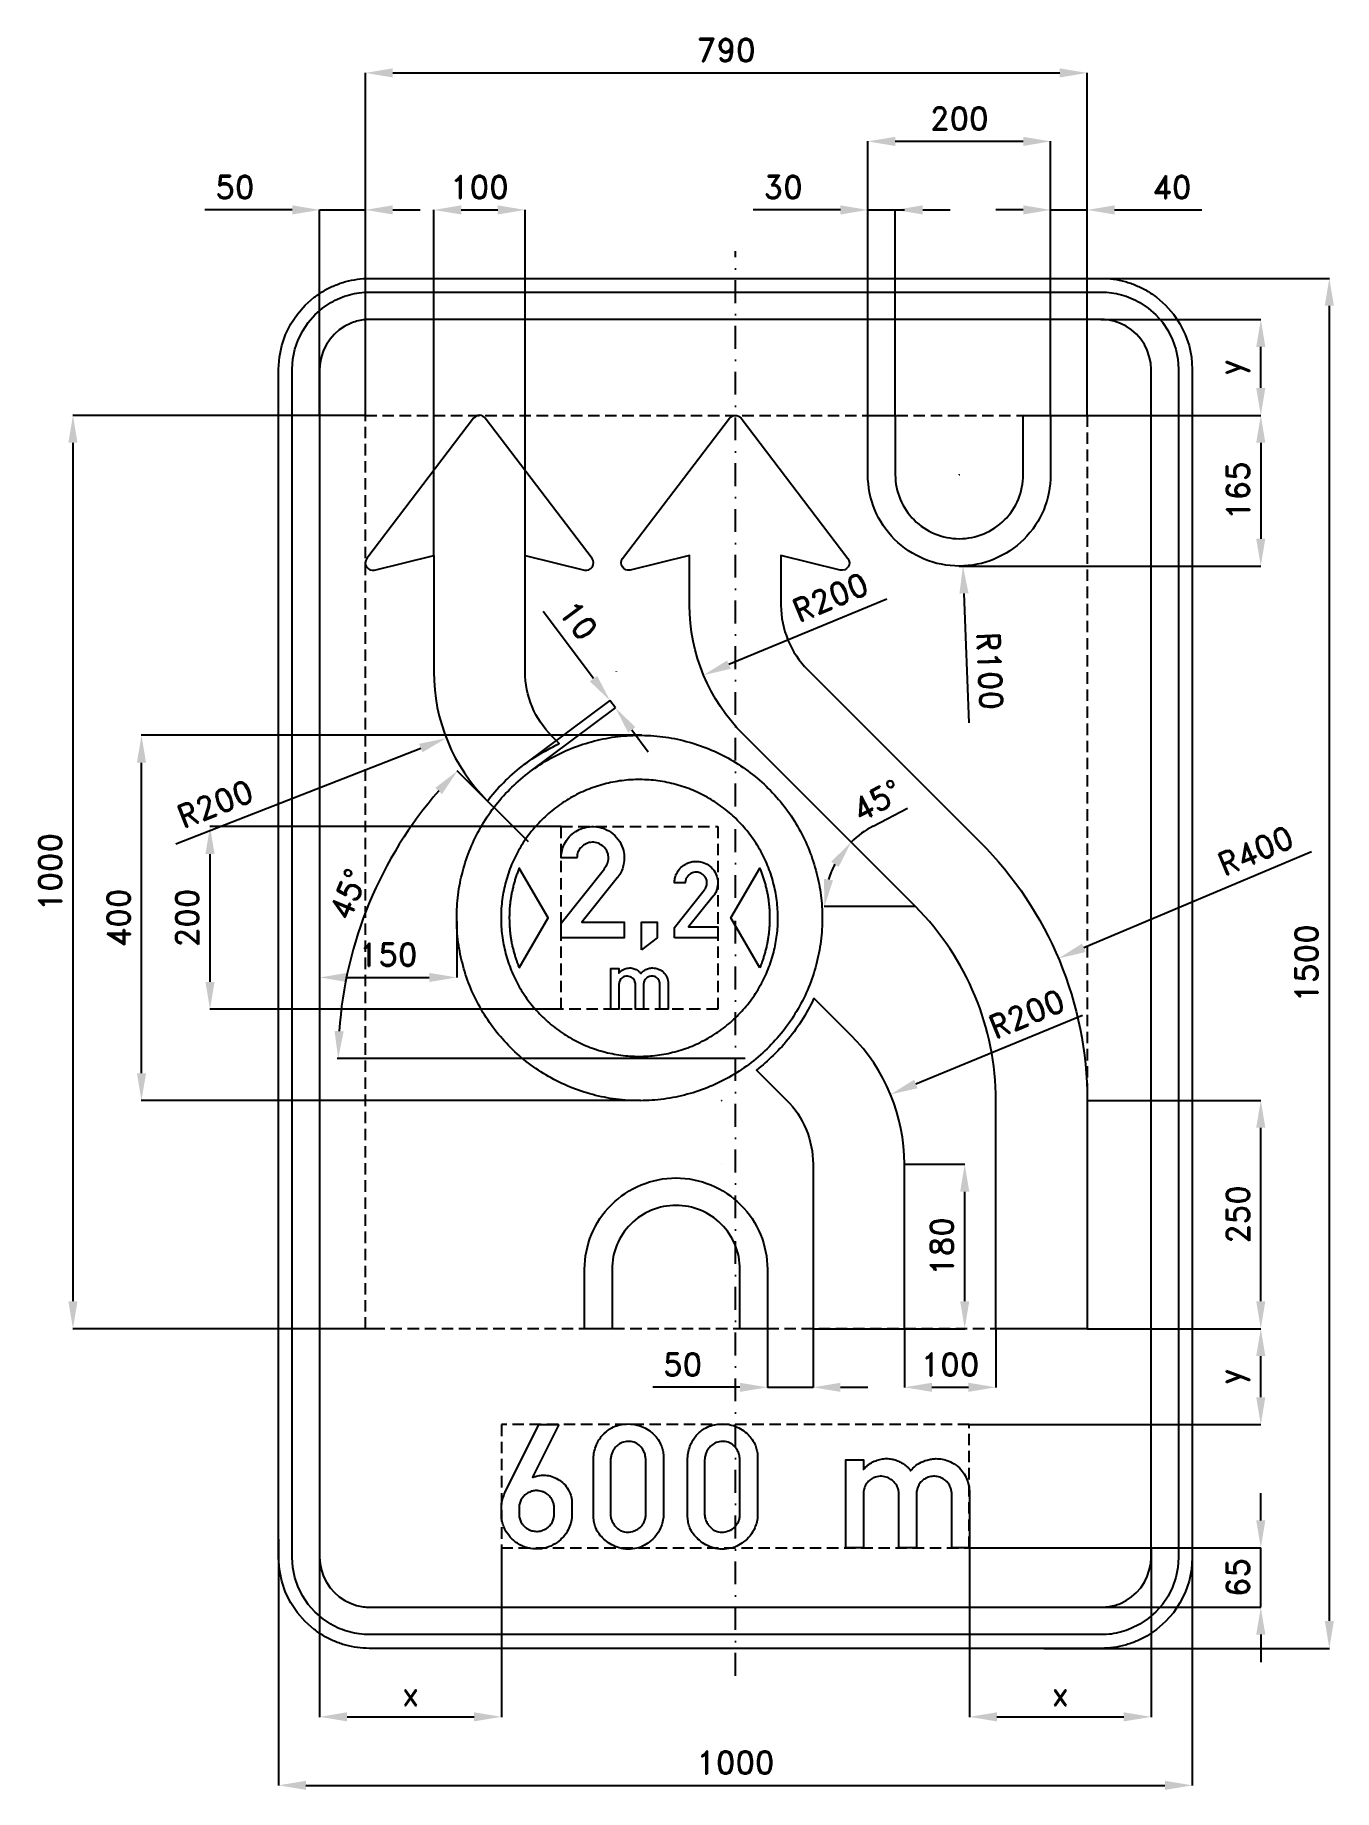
# Model space of a CAD drawing. Header units: millimetres. Extents: x -766 to 655, y -905 to 1016.
import ezdxf

# ---------------------------------------------------------------- set-up
doc = ezdxf.new("R2010")
doc.units = ezdxf.units.MM
doc.header["$LTSCALE"] = 5
doc.linetypes.add('ČERCHOVANÁX2', pattern=[2, 1, -0.5, 0, -0.5])
doc.linetypes.add('ČÁRKOVANÁX2', pattern=[1.5, 1, -0.5])
doc.layers.add('Kóty', color=2, linetype='Continuous')
doc.layers.add('Značka', color=7, linetype='Continuous')
doc.styles.get("Standard").update_dxf_attribs({"font": 'romand.shx', "height": 25})
doc.dimstyles.get("Standard").update_dxf_attribs({"dimtxt": 25, "dimasz": 30, "dimexe": 0.18, "dimexo": 0.0625, "dimgap": 12.5, "dimtad": 1, "dimdec": 0, "dimzin": 0, "dimdsep": 46, "dimtxsty": 'Standard', "dimcen": 0.09, "dimadec": 0, "dimazin": 0, "dimtfac": 1, "dimtdec": 0, "dimtofl": 0, "dimtmove": 0, "dimatfit": 3, "dimfxl": 1, "dimtolj": 1, "dimtzin": 0, "dimarcsym": 0})

msp = doc.modelspace()

# ---------------------------------------------------------------- texts
at = {"layer": 'Kóty', "char_height": 25, "attachment_point": 5}
for s, insert, rotation in [('\\A1;R200', (103.9, 400.9), 22.5178), ('\\A1;R200', (-569.3, 174.7), 21.3329), ('\\A1;45°', (154.8, 178.4), 27.6962)]:
    msp.add_mtext(s, dxfattribs=dict(at, insert=insert, rotation=rotation))

# ---------------------------------------------------------------- blocks, each defined once
blk = doc.blocks.new('*D0')
at = {"layer": 'Defpoints', "color": 0, "transparency": 16777216}
for p in [(-500, -630.3), (500, -630.3), (500, -900)]:
    blk.add_point(p, dxfattribs=at)
at = {"layer": 'Kóty', "color": 0, "lineweight": -2, "transparency": 16777216}
for p, q in [((-500, -630.3), (-500, -900.2)), ((500, -630.3), (500, -900.2)), ((-470, -900), (470, -900))]:
    blk.add_line(p, q, dxfattribs=at)
at = {"layer": 'Kóty', "color": 0, "transparency": 16777216}
for points in [[(-470, -895), (-470, -905), (-500, -900)], [(470, -895), (470, -905), (500, -900)]]:
    blk.add_solid(points, dxfattribs=at)
at = {"layer": 'Kóty', "color": 0, "transparency": 16777216, "insert": (0, -875), "char_height": 25, "attachment_point": 5}
blk.add_mtext('\\A1;1000', dxfattribs=at)
blk = doc.blocks.new('*D1')
at = {"layer": 'Defpoints', "color": 0, "transparency": 16777216}
for p in [(256.1, -640), (575, -640), (350.1, -705)]:
    blk.add_point(p, dxfattribs=at)
at = {"layer": 'Kóty', "color": 0, "lineweight": -2, "transparency": 16777216}
for p, q in [((575, -610), (575, -580)), ((256.2, -640), (575.2, -640)), ((350.2, -705), (575.2, -705)), ((575, -735), (575, -765))]:
    blk.add_line(p, q, dxfattribs=at)
at = {"layer": 'Kóty', "color": 0, "transparency": 16777216}
for points in [[(570, -610), (580, -610), (575, -640)], [(570, -735), (580, -735), (575, -705)]]:
    blk.add_solid(points, dxfattribs=at)
at = {"layer": 'Kóty', "color": 0, "transparency": 16777216, "insert": (550, -672.5), "char_height": 25, "attachment_point": 5, "rotation": 90}
blk.add_mtext('\\A1;65', dxfattribs=at)
blk = doc.blocks.new('*D2')
at = {"layer": 'Defpoints', "color": 0, "transparency": 16777216}
for p in [(368.1, 750), (337.4, -750), (650, -750)]:
    blk.add_point(p, dxfattribs=at)
at = {"layer": 'Kóty', "color": 0, "lineweight": -2, "transparency": 16777216}
for p, q in [((368.2, 750), (650.2, 750)), ((650, 720), (650, -720)), ((337.5, -750), (650.2, -750))]:
    blk.add_line(p, q, dxfattribs=at)
at = {"layer": 'Kóty', "color": 0, "transparency": 16777216}
for points in [[(645, 720), (655, 720), (650, 750)], [(645, -720), (655, -720), (650, -750)]]:
    blk.add_solid(points, dxfattribs=at)
at = {"layer": 'Kóty', "color": 0, "transparency": 16777216, "insert": (625, 0), "char_height": 25, "attachment_point": 5, "rotation": 90}
blk.add_mtext('\\A1;1500', dxfattribs=at)
blk = doc.blocks.new('*D4')
at = {"layer": 'Defpoints', "color": 0, "transparency": 16777216}
for p in [(385, 975), (-405, 600.132), (385, 600.0695)]:
    blk.add_point(p, dxfattribs=at)
at = {"layer": 'Kóty', "color": 0, "lineweight": -2, "transparency": 16777216}
for p, q in [((-405, 600.1945), (-405, 975.18)), ((-375, 975), (355, 975)), ((385, 600.132), (385, 975.18))]:
    blk.add_line(p, q, dxfattribs=at)
at = {"layer": 'Kóty', "color": 0, "transparency": 16777216}
for points in [[(-375, 980), (-375, 970), (-405, 975)], [(355, 980), (355, 970), (385, 975)]]:
    blk.add_solid(points, dxfattribs=at)
at = {"layer": 'Kóty', "color": 0, "transparency": 16777216, "insert": (-10, 1000), "char_height": 25, "attachment_point": 5}
blk.add_mtext('\\A1;790', dxfattribs=at)
blk = doc.blocks.new('*D5')
at = {"layer": 'Defpoints', "color": 0, "transparency": 16777216}
for p in [(385, -400), (575, -400), (256, -505)]:
    blk.add_point(p, dxfattribs=at)
at = {"layer": 'Kóty', "color": 0, "lineweight": -2, "transparency": 16777216}
for p, q in [((385.1, -400), (575.2, -400)), ((575, -475), (575, -430)), ((256.1, -505), (575.2, -505))]:
    blk.add_line(p, q, dxfattribs=at)
at = {"layer": 'Kóty', "color": 0, "transparency": 16777216}
for points in [[(570, -430), (580, -430), (575, -400)], [(570, -475), (580, -475), (575, -505)]]:
    blk.add_solid(points, dxfattribs=at)
at = {"layer": 'Kóty', "color": 0, "transparency": 16777216, "insert": (545.8, -452.5), "char_height": 25, "attachment_point": 5, "rotation": 90}
blk.add_mtext('\\A1;y', dxfattribs=at)
blk = doc.blocks.new('*D6')
at = {"layer": 'Defpoints', "color": 0, "transparency": 16777216}
for p in [(400, 705), (575, 705), (385, 600)]:
    blk.add_point(p, dxfattribs=at)
at = {"layer": 'Kóty', "color": 0, "lineweight": -2, "transparency": 16777216}
for p, q in [((400.1, 705), (575.2, 705)), ((575, 630), (575, 675)), ((385.1, 600), (575.2, 600))]:
    blk.add_line(p, q, dxfattribs=at)
at = {"layer": 'Kóty', "color": 0, "transparency": 16777216}
for points in [[(570, 675), (580, 675), (575, 705)], [(570, 630), (580, 630), (575, 600)]]:
    blk.add_solid(points, dxfattribs=at)
at = {"layer": 'Kóty', "color": 0, "transparency": 16777216, "insert": (545.8, 652.5), "char_height": 25, "attachment_point": 5, "rotation": 90}
blk.add_mtext('\\A1;y', dxfattribs=at)
blk = doc.blocks.new('*D7')
at = {"layer": 'Defpoints', "color": 0, "transparency": 16777216}
for p in [(-575, 149.7), (-190.7, 149.7), (-190.7, -50.3)]:
    blk.add_point(p, dxfattribs=at)
at = {"layer": 'Kóty', "color": 0, "lineweight": -2, "transparency": 16777216}
for p, q in [((-190.7, 149.7), (-575.2, 149.7)), ((-575, -20.3), (-575, 119.7)), ((-190.7, -50.3), (-575.2, -50.3))]:
    blk.add_line(p, q, dxfattribs=at)
at = {"layer": 'Kóty', "color": 0, "transparency": 16777216}
for points in [[(-580, 119.7), (-570, 119.7), (-575, 149.7)], [(-580, -20.3), (-570, -20.3), (-575, -50.3)]]:
    blk.add_solid(points, dxfattribs=at)
at = {"layer": 'Kóty', "color": 0, "transparency": 16777216, "insert": (-600, 49.7), "char_height": 25, "attachment_point": 5, "rotation": 90}
blk.add_mtext('\\A1;200', dxfattribs=at)
blk = doc.blocks.new('*D8')
at = {"layer": 'Defpoints', "color": 0, "transparency": 16777216}
for p in [(-650, 249.7), (-102.4, 249.7), (-103.9, -150.3)]:
    blk.add_point(p, dxfattribs=at)
at = {"layer": 'Kóty', "color": 0, "lineweight": -2, "transparency": 16777216}
for p, q in [((-102.4, 249.7), (-650.2, 249.7)), ((-650, -120.3), (-650, 219.7)), ((-103.9, -150.3), (-650.2, -150.3))]:
    blk.add_line(p, q, dxfattribs=at)
at = {"layer": 'Kóty', "color": 0, "transparency": 16777216}
for points in [[(-655, 219.7), (-645, 219.7), (-650, 249.7)], [(-655, -120.3), (-645, -120.3), (-650, -150.3)]]:
    blk.add_solid(points, dxfattribs=at)
at = {"layer": 'Kóty', "color": 0, "transparency": 16777216, "insert": (-675, 49.7), "char_height": 25, "attachment_point": 5, "rotation": 90}
blk.add_mtext('\\A1;400', dxfattribs=at)
blk = doc.blocks.new('*D9')
at = {"layer": 'Defpoints', "color": 0, "transparency": 16777216}
for p in [(-405, 600), (-725, -400), (-385.2, -400)]:
    blk.add_point(p, dxfattribs=at)
at = {"layer": 'Kóty', "color": 0, "lineweight": -2, "transparency": 16777216}
for p, q in [((-405.1, 600), (-725.2, 600)), ((-725, 570), (-725, -370)), ((-385.3, -400), (-725.2, -400))]:
    blk.add_line(p, q, dxfattribs=at)
at = {"layer": 'Kóty', "color": 0, "transparency": 16777216}
for points in [[(-730, 570), (-720, 570), (-725, 600)], [(-730, -370), (-720, -370), (-725, -400)]]:
    blk.add_solid(points, dxfattribs=at)
at = {"layer": 'Kóty', "color": 0, "transparency": 16777216, "insert": (-750, 100), "char_height": 25, "attachment_point": 5, "rotation": 90}
blk.add_mtext('\\A1;1000', dxfattribs=at)
blk = doc.blocks.new('*D10')
at = {"layer": 'Defpoints', "color": 0, "transparency": 16777216}
for p in [(-455, -650), (-256.029, -639.986), (-256.029, -825)]:
    blk.add_point(p, dxfattribs=at)
at = {"layer": 'Kóty', "color": 0, "lineweight": -2, "transparency": 16777216}
for p, q in [((-455, -650.0625), (-455, -825.18)), ((-256.029, -640.0485), (-256.029, -825.18)), ((-425, -825), (-286.029, -825))]:
    blk.add_line(p, q, dxfattribs=at)
at = {"layer": 'Kóty', "color": 0, "transparency": 16777216}
for points in [[(-425, -820), (-425, -830), (-455, -825)], [(-286.029, -820), (-286.029, -830), (-256.029, -825)]]:
    blk.add_solid(points, dxfattribs=at)
at = {"layer": 'Kóty', "color": 0, "transparency": 16777216, "insert": (-355.5145, -800), "char_height": 25, "attachment_point": 5}
blk.add_mtext('\\A1;x', dxfattribs=at)
blk = doc.blocks.new('*D11')
at = {"layer": 'Defpoints', "color": 0, "transparency": 16777216}
for p in [(256.1615, -640.0485), (455, -640.0485), (455, -825)]:
    blk.add_point(p, dxfattribs=at)
at = {"layer": 'Kóty', "color": 0, "lineweight": -2, "transparency": 16777216}
for p, q in [((256.1615, -640.111), (256.1615, -825.18)), ((455, -640.111), (455, -825.18)), ((286.1615, -825), (425, -825))]:
    blk.add_line(p, q, dxfattribs=at)
at = {"layer": 'Kóty', "color": 0, "transparency": 16777216}
for points in [[(286.1615, -820), (286.1615, -830), (256.1615, -825)], [(425, -820), (425, -830), (455, -825)]]:
    blk.add_solid(points, dxfattribs=at)
at = {"layer": 'Kóty', "color": 0, "transparency": 16777216, "insert": (355.58075, -800), "char_height": 25, "attachment_point": 5}
blk.add_mtext('\\A1;x', dxfattribs=at)
blk = doc.blocks.new('*D12')
at = {"layer": 'Defpoints', "color": 0, "transparency": 16777216}
for p in [(-455, 825), (-455, 600.1), (-405, 600)]:
    blk.add_point(p, dxfattribs=at)
at = {"layer": 'Kóty', "color": 0, "lineweight": -2, "transparency": 16777216}
for p, q in [((-485, 825), (-580.5, 825)), ((-455, 600.2), (-455, 825.2)), ((-405, 600.1), (-405, 825.2)), ((-375, 825), (-345, 825))]:
    blk.add_line(p, q, dxfattribs=at)
at = {"layer": 'Kóty', "color": 0, "transparency": 16777216}
for points in [[(-485, 830), (-485, 820), (-455, 825)], [(-375, 830), (-375, 820), (-405, 825)]]:
    blk.add_solid(points, dxfattribs=at)
at = {"layer": 'Kóty', "color": 0, "transparency": 16777216, "insert": (-547.7, 850), "char_height": 25, "attachment_point": 5}
blk.add_mtext('\\A1;50', dxfattribs=at)
blk = doc.blocks.new('*D13')
at = {"layer": 'Defpoints', "color": 0, "transparency": 16777216}
for p in [(385, 825), (345, 600), (385, 600)]:
    blk.add_point(p, dxfattribs=at)
at = {"layer": 'Kóty', "color": 0, "lineweight": -2, "transparency": 16777216}
for p, q in [((315, 825), (285, 825)), ((345, 600.1), (345, 825.2)), ((385, 600.1), (385, 825.2)), ((415, 825), (510.5, 825))]:
    blk.add_line(p, q, dxfattribs=at)
at = {"layer": 'Kóty', "color": 0, "transparency": 16777216}
for points in [[(315, 830), (315, 820), (345, 825)], [(415, 830), (415, 820), (385, 825)]]:
    blk.add_solid(points, dxfattribs=at)
at = {"layer": 'Kóty', "color": 0, "transparency": 16777216, "insert": (477.7, 850), "char_height": 25, "attachment_point": 5}
blk.add_mtext('\\A1;40', dxfattribs=at)
blk = doc.blocks.new('*D14')
at = {"layer": 'Defpoints', "color": 0, "transparency": 16777216}
for p in [(385, -149.993), (575, -149.993), (385, -399.993)]:
    blk.add_point(p, dxfattribs=at)
at = {"layer": 'Kóty', "color": 0, "lineweight": -2, "transparency": 16777216}
for p, q in [((385.0625, -149.993), (575.18, -149.993)), ((575, -369.993), (575, -179.993)), ((385.0625, -399.993), (575.18, -399.993))]:
    blk.add_line(p, q, dxfattribs=at)
at = {"layer": 'Kóty', "color": 0, "transparency": 16777216}
for points in [[(570, -179.993), (580, -179.993), (575, -149.993)], [(570, -369.993), (580, -369.993), (575, -399.993)]]:
    blk.add_solid(points, dxfattribs=at)
at = {"layer": 'Kóty', "color": 0, "transparency": 16777216, "insert": (550, -274.993), "char_height": 25, "attachment_point": 5, "rotation": 90}
blk.add_mtext('\\A1;250', dxfattribs=at)
blk = doc.blocks.new('*D15')
at = {"layer": 'Defpoints', "color": 0, "transparency": 16777216}
for p in [(185, -220), (251, -220), (185, -400)]:
    blk.add_point(p, dxfattribs=at)
at = {"layer": 'Kóty', "color": 0, "lineweight": -2, "transparency": 16777216}
for p, q in [((185.1, -220), (251.2, -220)), ((251, -370), (251, -250)), ((185.1, -400), (251.2, -400))]:
    blk.add_line(p, q, dxfattribs=at)
at = {"layer": 'Kóty', "color": 0, "transparency": 16777216}
for points in [[(246, -250), (256, -250), (251, -220)], [(246, -370), (256, -370), (251, -400)]]:
    blk.add_solid(points, dxfattribs=at)
at = {"layer": 'Kóty', "color": 0, "transparency": 16777216, "insert": (226, -310), "char_height": 25, "attachment_point": 5, "rotation": 90}
blk.add_mtext('\\A1;180', dxfattribs=at)
blk = doc.blocks.new('*D16')
at = {"layer": 'Defpoints', "color": 0, "transparency": 16777216}
for p in [(185.1, -400), (285, -400), (285, -464.2)]:
    blk.add_point(p, dxfattribs=at)
at = {"layer": 'Kóty', "color": 0, "lineweight": -2, "transparency": 16777216}
for p, q in [((185.1, -400.1), (185.1, -464.4)), ((285, -400.1), (285, -464.4)), ((215.1, -464.2), (255, -464.2))]:
    blk.add_line(p, q, dxfattribs=at)
at = {"layer": 'Kóty', "color": 0, "transparency": 16777216}
for points in [[(215.1, -459.2), (215.1, -469.2), (185.1, -464.2)], [(255, -459.2), (255, -469.2), (285, -464.2)]]:
    blk.add_solid(points, dxfattribs=at)
at = {"layer": 'Kóty', "color": 0, "transparency": 16777216, "insert": (235, -439.2), "char_height": 25, "attachment_point": 5}
blk.add_mtext('\\A1;100', dxfattribs=at)
blk = doc.blocks.new('*D17')
at = {"layer": 'Defpoints', "color": 0, "transparency": 16777216}
for p in [(35, -400), (85, -400), (35, -464.2)]:
    blk.add_point(p, dxfattribs=at)
at = {"layer": 'Kóty', "color": 0, "lineweight": -2, "transparency": 16777216}
for p, q in [((35, -400.1), (35, -464.4)), ((85, -400.1), (85, -464.4)), ((5, -464.2), (-90.5, -464.2)), ((115, -464.2), (145, -464.2))]:
    blk.add_line(p, q, dxfattribs=at)
at = {"layer": 'Kóty', "color": 0, "transparency": 16777216}
for points in [[(5, -459.2), (5, -469.2), (35, -464.2)], [(115, -459.2), (115, -469.2), (85, -464.2)]]:
    blk.add_solid(points, dxfattribs=at)
at = {"layer": 'Kóty', "color": 0, "transparency": 16777216, "insert": (-57.7, -439.2), "char_height": 25, "attachment_point": 5}
blk.add_mtext('\\A1;50', dxfattribs=at)
blk = doc.blocks.new('*D18')
at = {"layer": 'Defpoints', "color": 0, "transparency": 16777216}
for p in [(345, 600.007), (245, 435.007), (575, 435.007)]:
    blk.add_point(p, dxfattribs=at)
at = {"layer": 'Kóty', "color": 0, "lineweight": -2, "transparency": 16777216}
for p, q in [((345.0625, 600.007), (575.18, 600.007)), ((575, 570.007), (575, 465.007)), ((245.0625, 435.007), (575.18, 435.007))]:
    blk.add_line(p, q, dxfattribs=at)
at = {"layer": 'Kóty', "color": 0, "transparency": 16777216}
for points in [[(570, 570.007), (580, 570.007), (575, 600.007)], [(570, 465.007), (580, 465.007), (575, 435.007)]]:
    blk.add_solid(points, dxfattribs=at)
at = {"layer": 'Kóty', "color": 0, "transparency": 16777216, "insert": (550, 517.507), "char_height": 25, "attachment_point": 5, "rotation": 90}
blk.add_mtext('\\A1;165', dxfattribs=at)
blk = doc.blocks.new('*D19')
at = {"layer": 'Defpoints', "color": 0, "transparency": 16777216}
for p in [(145, 825), (145, 600), (175, 600)]:
    blk.add_point(p, dxfattribs=at)
at = {"layer": 'Kóty', "color": 0, "lineweight": -2, "transparency": 16777216}
for p, q in [((115, 825), (19.5, 825)), ((145, 600.1), (145, 825.2)), ((175, 600.1), (175, 825.2)), ((205, 825), (235, 825))]:
    blk.add_line(p, q, dxfattribs=at)
at = {"layer": 'Kóty', "color": 0, "transparency": 16777216}
for points in [[(115, 830), (115, 820), (145, 825)], [(205, 830), (205, 820), (175, 825)]]:
    blk.add_solid(points, dxfattribs=at)
at = {"layer": 'Kóty', "color": 0, "transparency": 16777216, "insert": (52.3, 850), "char_height": 25, "attachment_point": 5}
blk.add_mtext('\\A1;30', dxfattribs=at)
blk = doc.blocks.new('*D20')
at = {"layer": 'Defpoints', "color": 0, "transparency": 16777216}
for p in [(145, 900), (145, 600.0695), (345, 600.007)]:
    blk.add_point(p, dxfattribs=at)
at = {"layer": 'Kóty', "color": 0, "lineweight": -2, "transparency": 16777216}
for p, q in [((145, 600.132), (145, 900.18)), ((315, 900), (175, 900)), ((345, 600.0695), (345, 900.18))]:
    blk.add_line(p, q, dxfattribs=at)
at = {"layer": 'Kóty', "color": 0, "transparency": 16777216}
for points in [[(175, 905), (175, 895), (145, 900)], [(315, 905), (315, 895), (345, 900)]]:
    blk.add_solid(points, dxfattribs=at)
at = {"layer": 'Kóty', "color": 0, "transparency": 16777216, "insert": (245, 925), "char_height": 25, "attachment_point": 5}
blk.add_mtext('\\A1;200', dxfattribs=at)
blk = doc.blocks.new('*D21')
at = {"layer": 'Defpoints', "color": 0, "transparency": 16777216}
for p in [(353.6, 5.4), (-15, -150)]:
    blk.add_point(p, dxfattribs=at)
at = {"layer": 'Kóty', "color": 0, "lineweight": -2, "transparency": 16777216}
for p, q in [((630.6, 122.1), (381.2, 17)), ((-15.1, -150), (-14.9, -150)), ((-15, -150.1), (-15, -149.9))]:
    blk.add_line(p, q, dxfattribs=at)
at = {"layer": 'Kóty', "color": 0, "transparency": 16777216}
blk.add_solid([(379.3, 21.6), (383.2, 12.4), (353.6, 5.4)], dxfattribs=at)
at = {"layer": 'Kóty', "color": 0, "transparency": 16777216, "insert": (569.3, 123.5), "char_height": 25, "attachment_point": 5, "rotation": 22.8564}
blk.add_mtext('\\A1;R400', dxfattribs=at)
blk = doc.blocks.new('*D22')
at = {"layer": 'Defpoints', "color": 0, "transparency": 16777216}
for p in [(169.8, -143.5), (-15.2, -219.5)]:
    blk.add_point(p, dxfattribs=at)
at = {"layer": 'Kóty', "color": 0, "lineweight": -2, "transparency": 16777216}
for p, q in [((380, -57.1), (197.5, -132.1)), ((-15.3, -219.5), (-15.1, -219.5)), ((-15.2, -219.6), (-15.2, -219.4))]:
    blk.add_line(p, q, dxfattribs=at)
at = {"layer": 'Kóty', "color": 0, "transparency": 16777216}
blk.add_solid([(195.6, -127.4), (199.4, -136.7), (169.8, -143.5)], dxfattribs=at)
at = {"layer": 'Kóty', "color": 0, "transparency": 16777216, "insert": (318.8, -55.2), "char_height": 25, "attachment_point": 5, "rotation": 22.3381}
blk.add_mtext('\\A1;R200', dxfattribs=at)
blk = doc.blocks.new('*D23')
at = {"layer": 'Defpoints', "color": 0, "transparency": 16777216}
for p in [(-375, 118.4), (-226.5, 132.9), (-435.7, -104.2), (10.7, -104.2), (10.7, -104.2)]:
    blk.add_point(p, dxfattribs=at)
at = {"layer": 'Kóty', "color": 0, "lineweight": -2, "transparency": 16777216}
blk.add_line((-226.5, 133), (-304.4, 210.8), dxfattribs=at)
blk.add_arc((10.7, -104.2), 445.3, 138.8604, 176.1396, dxfattribs=at)
at = {"layer": 'Kóty', "color": 0, "transparency": 16777216}
for points in [[(-328.4, 192.2), (-321.1, 185.3), (-304.2, 210.7)], [(-428.7, -74.4), (-438.7, -74.1), (-434.7, -104.2)]]:
    blk.add_solid(points, dxfattribs=at)
at = {"layer": 'Kóty', "color": 0, "transparency": 16777216, "insert": (-423.9, 75.7), "char_height": 25, "attachment_point": 5, "rotation": 67.5}
blk.add_mtext('\\A1;45°', dxfattribs=at)
blk = doc.blocks.new('*D24')
at = {"layer": 'Defpoints', "color": 0, "transparency": 16777216}
for p in [(-230.1, 825), (-330.1, 446.7), (-230.1, 446.7)]:
    blk.add_point(p, dxfattribs=at)
at = {"layer": 'Kóty', "color": 0, "lineweight": -2, "transparency": 16777216}
for p, q in [((-330.1, 446.8), (-330.1, 825.2)), ((-300.1, 825), (-260.1, 825)), ((-230.1, 446.8), (-230.1, 825.2))]:
    blk.add_line(p, q, dxfattribs=at)
at = {"layer": 'Kóty', "color": 0, "transparency": 16777216}
for points in [[(-300.1, 830), (-300.1, 820), (-330.1, 825)], [(-260.1, 830), (-260.1, 820), (-230.1, 825)]]:
    blk.add_solid(points, dxfattribs=at)
at = {"layer": 'Kóty', "color": 0, "transparency": 16777216, "insert": (-280.1, 850), "char_height": 25, "attachment_point": 5}
blk.add_mtext('\\A1;100', dxfattribs=at)
blk = doc.blocks.new('*D25')
at = {"layer": 'Defpoints', "color": 0, "transparency": 16777216}
for p in [(245, 535.1), (249, 435.1)]:
    blk.add_point(p, dxfattribs=at)
at = {"layer": 'Kóty', "color": 0, "lineweight": -2, "transparency": 16777216}
for p, q in [((244.9, 535.1), (245.1, 535.1)), ((245, 535), (245, 535.2)), ((255.9, 263.3), (250.2, 405.1))]:
    blk.add_line(p, q, dxfattribs=at)
at = {"layer": 'Kóty', "color": 0, "transparency": 16777216}
blk.add_solid([(255.2, 405.3), (245.2, 404.9), (249, 435.1)], dxfattribs=at)
at = {"layer": 'Kóty', "color": 0, "transparency": 16777216, "insert": (278.6, 320.2), "char_height": 25, "attachment_point": 5, "rotation": 272.2901}
blk.add_mtext('\\A1;R100', dxfattribs=at)
blk = doc.blocks.new('*D26')
at = {"layer": 'Defpoints', "color": 0, "transparency": 16777216}
for p in [(-455, 44.5), (-305, 46.3), (-305, -15.4)]:
    blk.add_point(p, dxfattribs=at)
at = {"layer": 'Kóty', "color": 0, "lineweight": -2, "transparency": 16777216}
for p, q in [((-455, 44.4), (-455, -15.6)), ((-305, 46.2), (-305, -15.6)), ((-425, -15.4), (-335, -15.4))]:
    blk.add_line(p, q, dxfattribs=at)
at = {"layer": 'Kóty', "color": 0, "transparency": 16777216}
for points in [[(-425, -10.4), (-425, -20.4), (-455, -15.4)], [(-335, -10.4), (-335, -20.4), (-305, -15.4)]]:
    blk.add_solid(points, dxfattribs=at)
at = {"layer": 'Kóty', "color": 0, "transparency": 16777216, "insert": (-380, 9.6), "char_height": 25, "attachment_point": 5}
blk.add_mtext('\\A1;150', dxfattribs=at)
blk = doc.blocks.new('*D27')
at = {"layer": 'Defpoints', "color": 0, "transparency": 16777216}
for p in [(-137.3, 287.8), (-230.7, 218), (-224.7, 210)]:
    blk.add_point(p, dxfattribs=at)
at = {"layer": 'Kóty', "color": 0, "lineweight": -2, "transparency": 16777216}
for p, q in [((-155.2, 311.8), (-210.2, 385.4)), ((-230.6, 218.1), (-137.2, 287.9)), ((-224.7, 210), (-131.2, 279.9)), ((-113.4, 255.7), (-95.4, 231.7))]:
    blk.add_line(p, q, dxfattribs=at)
at = {"layer": 'Kóty', "color": 0, "transparency": 16777216}
for points in [[(-151.2, 314.8), (-159.3, 308.8), (-137.3, 287.8)], [(-109.4, 258.7), (-117.4, 252.7), (-131.3, 279.7)]]:
    blk.add_solid(points, dxfattribs=at)
at = {"layer": 'Kóty', "color": 0, "transparency": 16777216, "insert": (-171.7, 375.6), "char_height": 25, "attachment_point": 5, "rotation": 306.7462}
blk.add_mtext('\\A1;10', dxfattribs=at)

# ---------------------------------------------------------------- dimensions: what is measured, and where the dimension line sits
at = {"layer": 'Kóty'}
for base, p1, p2, picture, middle in [((385, 975), (-405, 600.1), (385, 600.1), '*D4', (-10, 1000)), ((145, 900), (345, 600), (145, 600.1), '*D20', (245, 925)), ((-455, 825), (-405, 600), (-455, 600.1), '*D12', (-547.7, 850)), ((-230.1, 825), (-330.1, 446.7), (-230.1, 446.7), '*D24', (-280.1, 850)), ((145, 825), (175, 600), (145, 600), '*D19', (52.3, 850)), ((385, 825), (345, 600), (385, 600), '*D13', (477.7, 850)), ((-305, -15.4), (-455, 44.5), (-305, 46.3), '*D26', (-380, 9.6)), ((35, -464.2), (85, -400), (35, -400), '*D17', (-57.7, -439.2)), ((285, -464.2), (185.1, -400), (285, -400), '*D16', (235, -439.2)), ((500, -900), (-500, -630.3), (500, -630.3), '*D0', (0, -875))]:
    dim = msp.add_linear_dim(base=base, p1=p1, p2=p2, dimstyle='Standard', dxfattribs=at)
    dim.commit()
    dim.dimension.update_dxf_attribs({"geometry": picture, "text_midpoint": middle})
for base, p1, p2, picture, middle in [((650, -750), (368.1, 750), (337.4, -750), '*D2', (625, 0)), ((-725, -400), (-405, 600), (-385.2, -400), '*D9', (-750, 100)), ((575, 435), (345, 600), (245, 435), '*D18', (550, 517.5)), ((-650, 249.7), (-103.9, -150.3), (-102.4, 249.7), '*D8', (-675, 49.7)), ((-575, 149.7), (-190.7, -50.3), (-190.7, 149.7), '*D7', (-600, 49.7)), ((575, -150), (385, -400), (385, -150), '*D14', (550, -275)), ((251, -220), (185, -400), (185, -220), '*D15', (226, -310)), ((575, -640), (350.1, -705), (256.1, -640), '*D1', (550, -672.5))]:
    dim = msp.add_linear_dim(base=base, p1=p1, p2=p2, angle=90, dimstyle='Standard', dxfattribs=at)
    dim.commit()
    dim.dimension.update_dxf_attribs({"geometry": picture, "text_midpoint": middle})
for base, p1, p2, picture, middle in [((575, 705), (385, 600), (400, 705), '*D6', (545.8, 652.5)), ((575, -400), (256, -505), (385, -400), '*D5', (545.8, -452.5))]:
    dim = msp.add_linear_dim(base=base, p1=p1, p2=p2, angle=90, text='y', dimstyle='Standard', dxfattribs=at)
    dim.commit()
    dim.dimension.update_dxf_attribs({"geometry": picture, "text_midpoint": middle})
dim = msp.add_radius_dim(center=(245, 535.1), mpoint=(249, 435.1), dimstyle='Standard', dxfattribs=at)
dim.commit()
dim.dimension.update_dxf_attribs({"geometry": '*D25', "text_midpoint": (278.6, 320.2)})
dim = msp.add_aligned_dim(p1=(-224.7, 210), p2=(-230.7, 218), distance=-116.6, dimstyle='Standard', dxfattribs=at)
dim.commit()
dim.dimension.update_dxf_attribs({"geometry": '*D27', "text_midpoint": (-171.7, 375.6)})
dim = msp.add_angular_dim_2l(base=(-375, 118.4), line1=((10.7, -104.2), (-435.7, -104.2)), line2=((10.7, -104.2), (-226.5, 132.9)), dimstyle='Standard', dxfattribs=at)
dim.commit()
dim.dimension.update_dxf_attribs({"geometry": '*D23', "text_midpoint": (-423.9, 75.7)})
for center, mpoint, picture, middle in [((-15, -150), (353.6, 5.4), '*D21', (579.1, 100.4)), ((-15.2, -219.5), (169.8, -143.5), '*D22', (328.3, -78.3))]:
    dim = msp.add_radius_dim(center=center, mpoint=mpoint, dimstyle='Standard', dxfattribs=at)
    dim.commit()
    dim.dimension.update_dxf_attribs({"geometry": picture, "text_midpoint": middle, "dimtype": 164})
for base, p1, p2, picture, middle in [((-256, -825), (-455, -650), (-256, -640), '*D10', (-355.5, -800)), ((455, -825), (256.2, -640), (455, -640), '*D11', (355.6, -800))]:
    dim = msp.add_linear_dim(base=base, p1=p1, p2=p2, text='x', dimstyle='Standard', dxfattribs=at)
    dim.commit()
    dim.dimension.update_dxf_attribs({"geometry": picture, "text_midpoint": middle})

# ---------------------------------------------------------------- linework, layer by layer
at = {"layer": 'Kóty'}
for p, q in [((165.9, 398.9), (-7.2, 327.1)), ((-130.2, 319.4), (-130, 319.4)), ((-130.1, 319.3), (-130.1, 319.5)), ((-612.4, 131), (-344.4, 235.7)), ((150.8, 150.4), (188.3, 170.1)), ((106.3, 62.1), (97.2, 62.1))]:
    msp.add_line(p, q, dxfattribs=at)
for points in [[(-455, 825), (-405, 825)], [(145, 825), (185, 825)], [(345, 825), (385, 825)], [(-131.3, 279.7), (-137.3, 287.8)], [(197.1, 62.1), (106.3, 62.1)], [(10.7, -104.2), (-435.7, -104.2)], [(35, -464.2), (85, -464.2)], [(575, -705), (575, -640)]]:
    msp.add_lwpolyline(points, dxfattribs=at)
for start, end in [(117.6962, 135), (152.3038, 162.6962)]:
    msp.add_arc((197.1, 62.1), 99.7, start, end, dxfattribs=at)
for points in [[(-9.1, 331.7), (-5.2, 322.5), (-34.9, 315.6)], [(-346.2, 240.4), (-342.5, 231.1), (-316.4, 246.6)], [(104.8, 111.4), (112.9, 105.5), (126.6, 132.6)], [(106.9, 91), (97, 92.5), (97.4, 62.1)]]:
    msp.add_solid(points, dxfattribs=at)
at = {"layer": 'Značka', "color": 6, "linetype": 'ČERCHOVANÁX2', "ltscale": 5}
msp.add_lwpolyline([(0, -780), (0, 780)], dxfattribs=at)
msp.add_lwpolyline([(0, -780), (0, 780)], dxfattribs=at)
at = {"layer": 'Značka', "color": 5}
for points in [[(-400, -750), (-400.4, -750), (-400.8, -750, -0.032179), (-413.7, -749.1, -0.035424), (-426.4, -746.5, -0.036246), (-438.7, -742.3, -0.034396), (-450.2, -736.5, -0.033694), (-461, -729.3), (-470.7, -720.7), (-479.3, -711), (-486.5, -700.2), (-492.3, -688.7), (-496.5, -676.4), (-499.1, -663.7), (-500, -650.8), (-500, -650.4), (-500, -650), (-500, 650), (-500, 650.4), (-500, 650.8), (-499.1, 663.7), (-496.5, 676.4), (-492.3, 688.7), (-486.5, 700.2), (-479.3, 711), (-470.7, 720.7), (-461, 729.3, -0.034244), (-450.2, 736.5, -0.034051), (-438.6, 742.3, -0.03338), (-426.4, 746.5, -0.034137), (-413.7, 749.1, -0.036748), (-400.8, 750), (-400.4, 750), (-400, 750), (400, 750), (400.4, 750), (400.8, 750, -0.032178), (413.7, 749.1, -0.035432), (426.4, 746.5, -0.036261), (438.7, 742.3, -0.034399), (450.2, 736.5, -0.033703), (461, 729.3), (470.7, 720.7), (479.3, 711), (486.5, 700.2), (492.3, 688.7), (496.5, 676.4), (499.1, 663.7), (500, 650.8), (500, 650.4), (500, 650), (500, -650), (500, -650.4), (500, -650.8), (499.1, -663.7), (496.5, -676.4), (492.3, -688.7), (486.5, -700.2), (479.3, -711), (470.7, -720.7), (461, -729.3), (450.2, -736.5, -0.034044), (438.6, -742.3, -0.033376), (426.4, -746.5, -0.034135), (413.7, -749.1, -0.036747), (400.8, -750), (400.4, -750), (400, -750), (-400, -750)], [(-400, -735), (-400.3, -735), (-400.7, -735, -0.032173), (-411.6, -734.2, -0.035444), (-422.4, -732, -0.036258), (-432.9, -728.5, -0.034455), (-442.7, -723.5), (-451.9, -717.4), (-460.1, -710.1), (-467.4, -701.9), (-473.5, -692.7), (-478.4, -682.9), (-482, -672.4), (-484.3, -661.6), (-485, -650.7), (-485, -650.3), (-485, -650), (-485, 650), (-485, 650.3), (-485, 650.7), (-484.2, 661.6), (-482, 672.4), (-478.5, 682.9), (-473.5, 692.7), (-467.4, 701.8), (-460.1, 710.1), (-451.9, 717.4), (-442.7, 723.5, -0.034057), (-432.9, 728.4, -0.033387), (-422.4, 732, -0.034122), (-411.6, 734.3, -0.036748), (-400.7, 735), (-400.3, 735), (-400, 735), (400, 735), (400.3, 735), (400.7, 735, -0.032167), (411.6, 734.2, -0.03544), (422.4, 732, -0.036252), (432.9, 728.5, -0.034463), (442.7, 723.5), (451.9, 717.4), (460.1, 710.1), (467.4, 701.9), (473.5, 692.7), (478.4, 682.8), (482, 672.4), (484.3, 661.6), (485, 650.7), (485, 650.3), (485, 650), (485, -650), (485, -650.3), (485, -650.7), (484.2, -661.6), (482, -672.4), (478.5, -682.9), (473.5, -692.7), (467.4, -701.9), (460.1, -710.1), (451.9, -717.4), (442.7, -723.5), (432.9, -728.4, -0.033391), (422.4, -732, -0.034128), (411.6, -734.3, -0.036747), (400.7, -735), (400.3, -735), (400, -735), (-400, -735)], [(-400, -705), (400, -705), (400.2, -705), (400.4, -705, 0.032183), (407.5, -704.5, 0.035436), (414.5, -703.1, 0.036251), (421.3, -700.8), (427.6, -697.6), (433.5, -693.6), (438.9, -688.9), (443.6, -683.6), (447.6, -677.6), (450.8, -671.3), (453, -664.5), (454.5, -657.5), (455, -650.4), (455, -650.2), (455, -650), (455, 650), (455, 650.2), (455, 650.4), (454.5, 657.5), (453, 664.5), (450.8, 671.3), (447.6, 677.6), (443.6, 683.5), (438.9, 688.9), (433.5, 693.6), (427.6, 697.6), (421.3, 700.8), (414.5, 703, 0.034117), (407.5, 704.5, 0.036755), (400.4, 705), (400.2, 705), (400, 705), (-400, 705), (-400.2, 705), (-400.4, 705, 0.032174), (-407.5, 704.5, 0.035422), (-414.5, 703, 0.03625), (-421.3, 700.8), (-427.6, 697.6), (-433.5, 693.6), (-438.9, 688.9), (-443.6, 683.5), (-447.6, 677.6), (-450.8, 671.3), (-453, 664.5), (-454.5, 657.5), (-455, 650.4), (-455, 650.2), (-455, 650), (-455, -650), (-455, -650.2), (-455, -650.4), (-454.5, -657.5), (-453, -664.5), (-450.8, -671.3), (-447.6, -677.6), (-443.6, -683.6), (-438.9, -688.9), (-433.5, -693.6), (-427.6, -697.6), (-421.3, -700.7), (-414.5, -703.1, 0.034136), (-407.5, -704.5, 0.036757), (-400.4, -705), (-400.2, -705), (-400, -705)], [(-50.1, 392.1), (-50.1, 446.7), (-115.1, 430.7, -0.707858), (-123.4, 443.3), (-6.5, 596.9, -0.495587), (6.2, 596.9), (123.1, 443.3, -0.707858), (114.8, 430.7), (49.9, 446.7), (49.9, 392.2, 0.198744), (79.2, 321.5), (267.8, 132.8, -0.198912), (385, -150), (385, -400), (285, -400), (285, -150, 0.198912), (197.1, 62.1), (8.5, 250.8, -0.198751), (-50.1, 392.1)], [(-190.7, 28), (-190.7, 44.2), (-143.4, 103.6, 0.004071), (-142.8, 104.5, 0.012139), (-142.1, 105.4, 0.08299), (-139.5, 110.7, 0.094408), (-139, 116.7, 0.092134), (-140.2, 122, 0.08404), (-143.3, 126.7, 0.098137), (-148.6, 130.8, 0.106051), (-155.1, 132.6, 0.106168), (-161.7, 131.7, 0.099954), (-167.5, 128.3, 0.083722), (-171.1, 124.2, 0.091648), (-173, 119.1, 0.026146), (-173.3, 117.2, 0.008682), (-173.5, 115.4), (-190.7, 115.4, -0.003377), (-190.6, 117, -0.010131), (-190.6, 118.6, -0.059422), (-189.1, 125.9, -0.058235), (-186, 132.6, -0.072151), (-180.3, 140.1, -0.072222), (-172.7, 145.5, -0.061479), (-165.4, 148.5, -0.059941), (-157.6, 149.7, -0.083063), (-146.4, 148.4, -0.087047), (-136.3, 143.5, -0.087765), (-128.2, 135.7, -0.087799), (-123.2, 125.6, -0.068484), (-121.7, 117, -0.062422), (-122.4, 108.3, -0.05069), (-124.3, 101.8, -0.061844), (-127.6, 96, -0.008353), (-128.2, 95.1, -0.002783), (-128.9, 94.2), (-168.1, 45.3), (-121.8, 45.3), (-121.8, 28), (-190.7, 28)], [(-236.6, -4.9), (-205, 49.7), (-236.6, 104.2), (-236.7, 104.1), (-236.7, 104.1), (-236.9, 103.7), (-237, 103.4), (-237.2, 102.9), (-237.4, 102.5, 0.008441), (-239, 98.1, 0.010131), (-240.5, 93.7, 0.009595), (-241.9, 89.3, 0.006815), (-243.1, 84.7, 0.006632), (-244.1, 80.2, 0.009046), (-245.1, 75.7, 0.009795), (-245.9, 71.1, 0.008885), (-246.5, 66.4, 0.008869), (-247, 61.8, 0.009745), (-247.3, 57.1, 0.009043), (-247.4, 52.5, 0.006757), (-247.4, 47.8, 0.006755), (-247.3, 43.2, 0.009039), (-247, 38.5, 0.009746), (-246.6, 33.9, 0.008884), (-246, 29.2, 0.00889), (-245.3, 24.6, 0.009763), (-244.4, 20.1, 0.009034), (-243.3, 15.5, 0.006697), (-242.1, 11, 0.005982), (-240.9, 7, 0.007979), (-239.6, 3, 0.007189), (-238.5, -0.2, 0.007211), (-237.3, -3.3), (-237, -4.1), (-236.6, -4.9)], [(-66.7, 28), (-66.7, 39.1), (-34.2, 80, 0.004071), (-33.8, 80.6, 0.012139), (-33.3, 81.2, 0.08299), (-31.6, 84.9, 0.094408), (-31.2, 89, 0.092134), (-32, 92.7, 0.08404), (-34.1, 95.8, 0.098137), (-37.8, 98.7, 0.106051), (-42.2, 99.9, 0.106168), (-46.8, 99.3, 0.099954), (-50.8, 97, 0.083722), (-53.3, 94.1, 0.091648), (-54.6, 90.6, 0.026146), (-54.8, 89.4, 0.008682), (-54.9, 88.1), (-66.7, 88.1, -0.003377), (-66.7, 89.2, -0.010131), (-66.6, 90.3, -0.059422), (-65.6, 95.3, -0.058235), (-63.5, 99.9, -0.072151), (-59.6, 105, -0.072222), (-54.3, 108.8, -0.061479), (-49.3, 110.9, -0.059941), (-44, 111.7, -0.083063), (-36.3, 110.8, -0.087047), (-29.3, 107.4, -0.087765), (-23.7, 102, -0.087799), (-20.3, 95.1, -0.068484), (-19.3, 89.2, -0.062422), (-19.8, 83.2, -0.05069), (-21.1, 78.7, -0.061844), (-23.3, 74.7, -0.008353), (-23.8, 74.1, -0.002783), (-24.2, 73.5), (-51.2, 39.9), (-19.3, 39.9), (-19.3, 28), (-66.7, 28)], [(26.6, -4.9), (-5, 49.7), (26.6, 104.2), (26.7, 104.1), (26.7, 104.1), (26.9, 103.7), (27, 103.4), (27.2, 102.9), (27.4, 102.5, -0.008441), (29, 98.1, -0.010131), (30.5, 93.7, -0.009595), (31.9, 89.3, -0.006815), (33.1, 84.7, -0.006632), (34.1, 80.2, -0.009046), (35.1, 75.7, -0.009795), (35.9, 71.1, -0.008885), (36.5, 66.4, -0.008869), (37, 61.8, -0.009745), (37.3, 57.1, -0.009043), (37.4, 52.5, -0.006757), (37.4, 47.8, -0.006755), (37.3, 43.2, -0.009039), (37, 38.5, -0.009746), (36.6, 33.9, -0.008884), (36, 29.2, -0.00889), (35.3, 24.6, -0.009763), (34.4, 20.1, -0.009034), (33.3, 15.5, -0.006697), (32.1, 11, -0.005982), (30.9, 7, -0.007979), (29.6, 3, -0.007189), (28.5, -0.2, -0.007211), (27.3, -3.3), (27, -4.1), (26.6, -4.9)], [(-136.4, -50.3), (-136.4, -5.6), (-127.4, -5.6), (-127.4, -10.6, -0.003192), (-126.9, -10, -0.009567), (-126.4, -9.5, -0.0538), (-124, -7.5, -0.054629), (-121.1, -6.1, -0.049773), (-118.4, -5.3, -0.049909), (-115.6, -5, -0.044596), (-113.1, -5.2, -0.045347), (-110.7, -5.9, -0.041532), (-108.5, -6.8, -0.034771), (-106.5, -8.2, -0.023454), (-105.3, -9, -0.033511), (-104.3, -10, -0.015001), (-103.9, -10.6, -0.004979), (-103.4, -11.2, -0.003807), (-102.9, -10.6, -0.011411), (-102.3, -10, -0.072056), (-99, -7.3, -0.066461), (-95, -5.7, -0.035519), (-92.8, -5.2, -0.035837), (-90.6, -5, -0.050519), (-87.4, -5.3, -0.049652), (-84.3, -6.2, -0.068284), (-80.4, -8.3, -0.073295), (-77.3, -11.4, -0.056851), (-75.4, -14.3, -0.048832), (-74.2, -17.6, -0.019163), (-73.9, -18.8, -0.025008), (-73.7, -20, -0.009364), (-73.7, -20.6), (-73.6, -21.1), (-73.6, -50.3), (-82.6, -50.3), (-82.6, -22.9), (-82.6, -22.6, 0.007572), (-82.6, -22.2, 0.050214), (-82.9, -20.6, 0.050892), (-83.5, -19, 0.067722), (-84.8, -17.1, 0.066947), (-86.5, -15.6, 0.073523), (-88.7, -14.4, 0.074318), (-91.2, -14, 0.080744), (-93.9, -14.2, 0.08067), (-96.4, -15.4, 0.070504), (-98.2, -16.8, 0.07539), (-99.5, -18.8, 0.050747), (-100.1, -20.4, 0.032977), (-100.5, -22.1), (-100.5, -22.3), (-100.5, -22.6), (-100.5, -50.3), (-109.5, -50.3), (-109.5, -22.7), (-109.5, -22.4, 0.009724), (-109.5, -22, 0.073755), (-110, -19.8, 0.069017), (-111.2, -17.7, 0.074723), (-112.9, -15.9, 0.073776), (-115.1, -14.7, 0.089058), (-118.2, -14, 0.093654), (-121.3, -14.4, 0.073311), (-123.4, -15.4, 0.071137), (-125.2, -17, 0.077006), (-126.6, -19.2, 0.077985), (-127.3, -21.7, 0.008047), (-127.4, -22.1), (-127.4, -22.4), (-127.4, -50.3), (-136.4, -50.3)], [(-193.2, -505), (-222.2, -562.7, -0.003001), (-220.5, -562.2, -0.008985), (-218.9, -561.7, -0.039141), (-213.6, -560.6, -0.045943), (-208.2, -560.5, -0.066128), (-200.9, -561.8, -0.062058), (-194, -565, -0.06447), (-187.8, -569.7, -0.06745), (-183, -575.9, -0.060647), (-180.2, -582.2, -0.062967), (-179, -589), (-178.9, -589.7), (-178.9, -590.5), (-178.9, -603.5), (-178.9, -604.5), (-178.9, -605.4, -0.057602), (-180.2, -613, -0.056114), (-183, -620.2, -0.065552), (-188.2, -627.8, -0.061129), (-195.2, -634, -0.069333), (-204.6, -639, -0.074502), (-215, -641.1, -0.086606), (-227.3, -640, -0.08533), (-238.6, -634.9, -0.080119), (-247.4, -627.1, -0.076176), (-253.4, -617, -0.044511), (-255.3, -611.2, -0.055004), (-256.1, -605.2), (-256.1, -604.3), (-256.1, -603.5), (-256.1, -594.5), (-256, -593.8), (-256, -593, -0.015257), (-255.6, -590, -0.023882), (-254.9, -587, -0.024154), (-254.1, -584.2, -0.019814), (-253, -581.5), (-252.6, -580.6), (-252.2, -579.7), (-215, -505), (-193.2, -505)], [(-155.3, -544.1), (-155.3, -542.9), (-155.3, -541.7, -0.049022), (-154.4, -534.3, -0.049993), (-152.1, -527.2, -0.079538), (-145.8, -517, -0.089085), (-136.7, -509.4, -0.059795), (-129.8, -506.2, -0.052017), (-122.2, -504.6, -0.062017), (-112.4, -504.6, -0.064499), (-102.9, -507, -0.055438), (-95.5, -510.7, -0.055482), (-89.2, -515.9, -0.051107), (-84.5, -521.5, -0.054896), (-81.1, -528, -0.045236), (-79.4, -533.5, -0.045981), (-78.7, -539.3, -0.0123), (-78.7, -541.3), (-78.7, -543.3), (-78.7, -602.1), (-78.7, -603.3), (-78.7, -604.5, -0.051778), (-79.6, -611.5, -0.049695), (-81.9, -618.2, -0.066797), (-87, -626.7, -0.065904), (-94, -633.5, -0.0611), (-101.6, -638.2, -0.064143), (-110.1, -640.8, -0.069661), (-119.9, -641.3, -0.06745), (-129.5, -639.2, -0.056809), (-137.2, -635.5, -0.049586), (-144, -630.3, -0.048054), (-149.1, -624.8, -0.065884), (-152.9, -618.2, -0.05477), (-154.6, -612.3, -0.04236), (-155.3, -606.2), (-155.3, -604.1), (-155.3, -602.1), (-155.3, -544.1)], [(-52.3, -544.1), (-52.3, -542.9), (-52.3, -541.7, -0.049022), (-51.4, -534.3, -0.049993), (-49, -527.2, -0.079538), (-42.8, -517, -0.089085), (-33.7, -509.4, -0.059795), (-26.8, -506.2, -0.052017), (-19.2, -504.6, -0.062017), (-9.4, -504.6, -0.064499), (0.1, -507, -0.05544), (7.5, -510.7, -0.055487), (13.8, -515.9, -0.051106), (18.5, -521.5, -0.054889), (21.9, -528, -0.045226), (23.6, -533.5, -0.045981), (24.3, -539.3), (24.3, -541.3), (24.3, -543.3), (24.3, -602.1), (24.3, -603.3), (24.3, -604.5, -0.051778), (23.4, -611.5, -0.049683), (21.1, -618.2, -0.066797), (16.1, -626.7, -0.065904), (9, -633.5, -0.0611), (1.4, -638.2, -0.064143), (-7.1, -640.8, -0.069661), (-16.9, -641.3, -0.06745), (-26.5, -639.2, -0.056809), (-34.2, -635.5, -0.049586), (-41, -630.3, -0.048054), (-46.1, -624.8, -0.065884), (-49.8, -618.2, -0.05477), (-51.6, -612.3, -0.04236), (-52.3, -606.2), (-52.3, -604.1), (-52.3, -602.1), (-52.3, -544.1)], [(-136.7, -544.1), (-136.7, -602.1), (-136.7, -602.9), (-136.7, -603.7, 0.073867), (-135.8, -608.7, 0.059513), (-133.5, -613.4, 0.070723), (-129.7, -618.2, 0.094581), (-124.6, -621.5, 0.108403), (-117.9, -622.8, 0.087555), (-110.9, -621.5, 0.078161), (-105.5, -618.6, 0.088163), (-101.3, -614.2, 0.06177), (-99.3, -610.5, 0.061186), (-98.3, -606.5, 0.025171), (-98.1, -604.3), (-98.1, -602.1), (-98.1, -544.1), (-98.2, -542.2, 0.016508), (-98.4, -540.3, 0.058315), (-99.7, -535.5, 0.064731), (-102.1, -531.2, 0.088092), (-106.7, -526.6, 0.09789), (-112.5, -523.9, 0.099847), (-119.1, -523.5, 0.088272), (-125.4, -525.5, 0.07416), (-130.1, -528.7, 0.07567), (-133.6, -533.1, 0.052593), (-135.3, -536.7, 0.046072), (-136.3, -540.6, 0.014312), (-136.6, -542.4), (-136.7, -544.1)], [(-33.7, -544.1), (-33.7, -602.1), (-33.7, -602.9), (-33.7, -603.7, 0.073867), (-32.8, -608.7, 0.059513), (-30.5, -613.4, 0.070723), (-26.7, -618.2, 0.094581), (-21.6, -621.5, 0.108403), (-14.9, -622.8, 0.087555), (-7.9, -621.5, 0.078161), (-2.4, -618.6, 0.088163), (1.7, -614.2, 0.06177), (3.7, -610.5, 0.061186), (4.7, -606.5, 0.025171), (4.9, -604.3), (5, -602.1), (5, -544.1), (4.8, -542.2), (4.6, -540.3, 0.058315), (3.3, -535.5, 0.064731), (0.9, -531.2, 0.088092), (-3.6, -526.6, 0.09789), (-9.5, -523.9, 0.099847), (-16.1, -523.5, 0.088272), (-22.4, -525.5, 0.07416), (-27.1, -528.7, 0.07567), (-30.6, -533.1, 0.052593), (-32.3, -536.7, 0.046072), (-33.3, -540.6), (-33.6, -542.4), (-33.7, -544.1)], [(120.7, -640), (120.7, -543.5), (140.1, -543.5), (140.1, -554.3), (141.2, -553.1), (142.2, -551.9, -0.053803), (147.5, -547.6, -0.054632), (153.6, -544.6, -0.049768), (159.4, -542.8, -0.049909), (165.5, -542.3, -0.044598), (170.8, -542.7, -0.045341), (176.1, -544.1, -0.041529), (180.8, -546.2, -0.034768), (185.3, -549, -0.023463), (187.7, -550.9, -0.033521), (189.9, -553.1), (190.9, -554.3), (191.8, -555.6), (193, -554.2), (194.2, -552.9, -0.072058), (201.4, -547.3, -0.066464), (209.9, -543.8, -0.035522), (214.7, -542.7, -0.03584), (219.5, -542.3, -0.050517), (226.3, -542.9, -0.04965), (233, -544.8, -0.068282), (241.5, -549.3, -0.073293), (248.3, -556, -0.056857), (252.3, -562.4, -0.048826), (254.9, -569.4), (255.5, -572, -0.025007), (255.9, -574.6), (256, -575.8), (256.1, -577), (256.1, -640), (236.7, -640), (236.7, -580.9), (236.7, -580.2), (236.7, -579.4, 0.05024), (236.1, -575.8, 0.050918), (234.8, -572.4, 0.067721), (232.1, -568.3, 0.066938), (228.4, -565, 0.073527), (223.6, -562.6, 0.07432), (218.2, -561.6, 0.080738), (212.4, -562.2, 0.080674), (207, -564.6, 0.070513), (203.1, -567.8, 0.075393), (200.3, -571.9, 0.05074), (199, -575.4, 0.032993), (198.2, -579.1), (198.2, -579.6), (198.1, -580.1), (198.1, -640), (178.8, -640), (178.8, -580.5), (178.7, -579.7), (178.7, -578.9, 0.073752), (177.6, -574.1, 0.069027), (175.1, -569.7, 0.074719), (171.4, -565.8, 0.07378), (166.6, -563.1, 0.089058), (160, -561.6, 0.093655), (153.3, -562.5, 0.07331), (148.7, -564.7, 0.071135), (144.9, -568, 0.077014), (141.8, -572.8, 0.07798), (140.3, -578.3), (140.2, -579.1), (140.1, -579.8), (140.1, -640), (120.7, -640)], [(-236.8, -595.6), (-236.8, -603.6), (-236.8, -604.2), (-236.7, -604.8, 0.046132), (-235.6, -609.3, 0.065932), (-233.5, -613.5, 0.065632), (-230.8, -616.7, 0.058915), (-227.4, -619.3, 0.067219), (-222.8, -621.2, 0.069356), (-217.8, -621.9, 0.072189), (-212.5, -621.3, 0.068715), (-207.6, -619.2, 0.044878), (-204.9, -617.3, 0.047768), (-202.5, -615, 0.063448), (-200.1, -611.3, 0.065646), (-198.7, -607.1, 0.021287), (-198.4, -605.3), (-198.2, -603.5), (-198.2, -595.7), (-198.3, -594.7), (-198.4, -593.8, 0.051259), (-199.3, -590, 0.055516), (-201, -586.5, 0.074999), (-204.4, -582.4, 0.072367), (-208.8, -579.4, 0.044085), (-211.7, -578.2, 0.043726), (-214.8, -577.5, 0.018561), (-216.1, -577.4, 0.017911), (-217.5, -577.3, 0.057598), (-221.9, -577.8, 0.060857), (-226.1, -579.3, 0.06927), (-230.3, -582, 0.070569), (-233.5, -585.7, 0.064056), (-235.7, -589.8, 0.060756), (-236.7, -594.3), (-236.8, -594.9), (-236.8, -595.6)]]:
    msp.add_lwpolyline(points, format="xyb", dxfattribs=at)
at = {"layer": 'Značka', "color": 6, "linetype": 'ČÁRKOVANÁX2', "ltscale": 2.5}
for points in [[(385, -400), (-405, -400), (-405, 600), (385, 600)], [(-256, -640), (256, -640), (256, -505), (-256, -505)]]:
    msp.add_lwpolyline(points, close=True, dxfattribs=at)
at = {"layer": 'Značka', "color": 5}
for points in [[(-271.4, 177.9, -0.002971), (-270, 179.8, -0.034334), (-251.5, 200.1, -0.034334), (-230.7, 218, -0.034334), (-207.6, 232.9, -0.020907), (-192.7, 240.6), (-200.8, 248.7, -0.198912), (-230.1, 319.4), (-230.1, 446.7), (-165.1, 430.7, 0.707858), (-156.9, 443.3), (-273.7, 596.9, 0.495587), (-286.5, 596.9), (-403.4, 443.3, 0.707858), (-395.1, 430.7), (-330.1, 446.7), (-330.1, 319.4, 0.198912), (-271.5, 178)], [(315, 535), (315, 570), (315, 600), (345, 600), (345, 535, -0.414214), (245, 435), (245, 435, -0.414214), (145, 535), (145, 600), (175, 600), (175, 570), (175, 535, 0.414214), (245, 465, 0.414214)], [(85.9, -38.1, -0.028027), (75.5, -57.7, -0.033944), (60, -80.4, -0.034369), (41.5, -100.7, -0.030561), (23.2, -116.8), (55.7, -149.3, -0.198912), (85, -220), (85, -400), (185, -400), (185, -220, 0.198912), (126.4, -78.6)], [(-135, -335), (-135, -370), (-135, -400), (-165, -400), (-165, -335, -0.414214), (-65, -235), (-65, -235, -0.414214), (35, -335), (35, -400), (5, -400), (5, -370), (5, -335, 0.414214), (-65, -265, 0.414214)]]:
    msp.add_lwpolyline(points, format="xyb", close=True, dxfattribs=at)
at = {"layer": 'Značka', "color": 1}
for points in [[(95, 49.7), (95, 48.4), (95, 47.1, -0.032167), (93, 21, -0.035723), (87.5, -4.6, -0.036666), (78.9, -29.3, -0.034754), (66.9, -52.6, -0.034039), (52.1, -74.2, -0.034453), (34.6, -93.6, -0.034561), (14.7, -110.6, -0.034427), (-7.3, -124.8, -0.034389), (-30.9, -136.2, -0.034418), (-55.8, -144.2, -0.034423), (-81.5, -149, -0.034417), (-107.6, -150.3, -0.034416), (-133.7, -148.3, -0.034417), (-159.3, -142.8, -0.034417), (-184, -134.1, -0.034417), (-207.3, -122.2, -0.034417), (-228.9, -107.4, -0.034417), (-248.3, -89.9, -0.034417), (-265.3, -70, -0.034417), (-279.5, -48, -0.034417), (-290.8, -24.5, -0.034417), (-298.8, 0.5, -0.034417), (-303.7, 26.2, -0.034417), (-305, 52.3, -0.034417), (-303, 78.4, -0.034417), (-297.5, 104, -0.034417), (-288.8, 128.7, -0.034417), (-276.9, 151.9, -0.034417), (-262.1, 173.6, -0.034417), (-244.6, 192.9, -0.034417), (-224.7, 210, -0.034417), (-202.7, 224.2, -0.034417), (-179.1, 235.5, -0.034417), (-154.2, 243.5, -0.034417), (-128.5, 248.4, -0.034416), (-102.4, 249.7, -0.034417), (-76.3, 247.7, -0.034418), (-50.7, 242.2, -0.034416), (-26, 233.5, -0.034417), (-2.7, 221.6, -0.034418), (18.9, 206.8, -0.034406), (38.3, 189.2, -0.034414), (55.3, 169.4, -0.034487), (69.5, 147.4, -0.034419), (80.8, 123.8, -0.034076), (88.8, 98.9, -0.032791), (93.6, 74.5, -0.034265), (95, 49.7)], [(46.5, 49.7), (46.5, 50.7), (46.5, 51.7, 0.032167), (45, 71.4, 0.035723), (40.8, 90.8, 0.036666), (34.3, 109.5, 0.034754), (25.2, 127.2, 0.034039), (14, 143.5, 0.034453), (0.7, 158.2, 0.034561), (-14.3, 171.1, 0.034427), (-31, 181.9, 0.034389), (-48.8, 190.5, 0.034418), (-67.7, 196.5, 0.034423), (-87.2, 200.2, 0.034417), (-107, 201.2, 0.034416), (-126.8, 199.7, 0.034417), (-146.1, 195.5, 0.034417), (-164.8, 189, 0.034417), (-182.5, 179.9, 0.034417), (-198.8, 168.7, 0.034417), (-213.5, 155.4, 0.034417), (-226.5, 140.4, 0.034417), (-237.2, 123.7, 0.034417), (-245.8, 105.9, 0.034417), (-251.9, 87, 0.034417), (-255.5, 67.5, 0.034417), (-256.5, 47.7, 0.034417), (-255, 27.9, 0.034417), (-250.8, 8.6, 0.034417), (-244.3, -10.1, 0.034417), (-235.2, -27.8, 0.034417), (-224, -44.2, 0.034417), (-210.7, -58.8, 0.034417), (-195.7, -71.8, 0.034417), (-179, -82.5, 0.034417), (-161.2, -91.1, 0.034417), (-142.3, -97.2, 0.034417), (-122.8, -100.8, 0.034416), (-103, -101.8, 0.034417), (-83.2, -100.3, 0.034418), (-63.9, -96.1, 0.034416), (-45.2, -89.6, 0.034417), (-27.5, -80.5, 0.034418), (-11.2, -69.4, 0.034406), (3.5, -56, 0.034414), (16.5, -41, 0.034487), (27.2, -24.3, 0.034419), (35.8, -6.5, 0.034076), (41.9, 12.4, 0.032791), (45.4, 30.9, 0.034265), (46.5, 49.7)]]:
    msp.add_lwpolyline(points, format="xyb", dxfattribs=at)
at = {"layer": 'Značka', "color": 6, "linetype": 'ČÁRKOVANÁX2', "ltscale": 2.5}
msp.add_lwpolyline([(-190.7, -50.3), (-190.7, 149.7), (-19.3, 149.7), (-19.3, -50.3), (-190.7, -50.3)], dxfattribs=at)
at = {"layer": 'Značka', "color": 5}
msp.add_lwpolyline([(-102.9, 14.9), (-102.9, 45.3), (-85.6, 45.3), (-85.6, 28), (-102.9, 14.9)], dxfattribs=at)

msp.set_redraw_order([(e.dxf.handle, doc.entitydb.next_handle()) for e in msp.query("TEXT MTEXT ATTDEF DIMENSION ARC_DIMENSION")])  # texts and dimensions are drawn at this point

doc.saveas('drawing.dxf')
